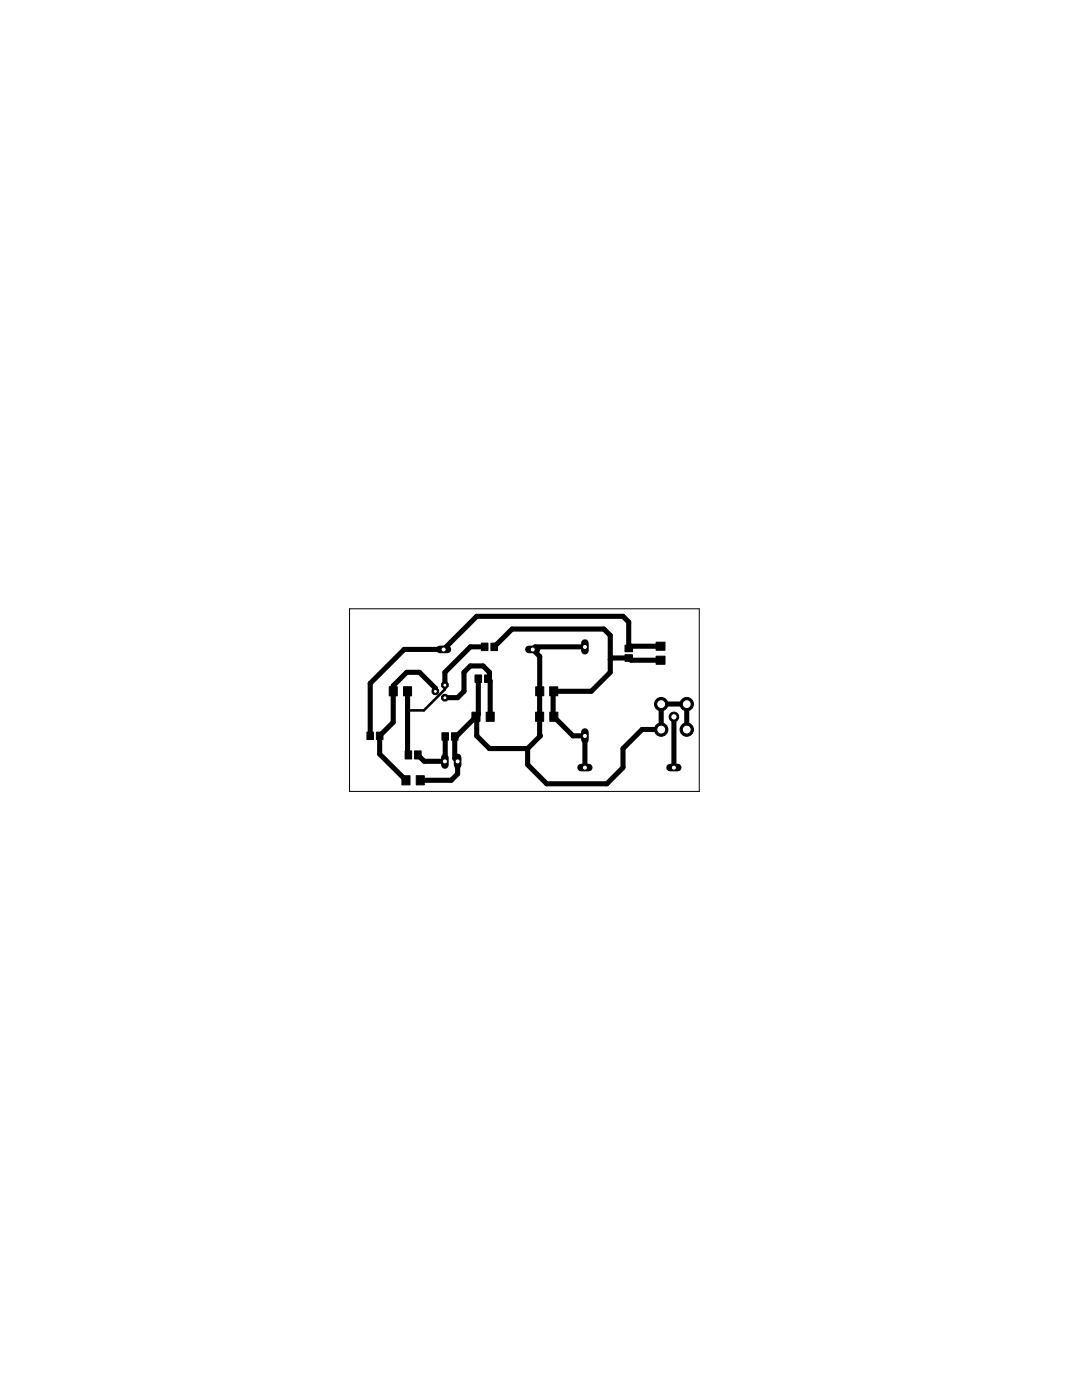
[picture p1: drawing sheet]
<svg xmlns="http://www.w3.org/2000/svg" width="216mm" height="279mm" viewBox="0 0 216 279" stroke-linecap="round" stroke-linejoin="round" font-family="sans-serif">
<g fill="#000" stroke="#000" stroke-width=".2">
<path d="M77.7 137.1h1.6v1.8h-1.6zM80.5 137.1h1.6v1.8h-1.6zM94.8 134.7h1.3v1.5h-1.3zM96.1 128.4h1.3v1.4h-1.3zM96.7 134.7h1.3v1.5h-1.3zM98 128.4h1.3v1.4h-1.3zM106.9 137.1h1.6v1.8h-1.6zM109.7 137.1h1.6v1.8h-1.6zM124.7 130.7h1.5v1.3h-1.5zM124.7 128.8h1.5v1.3h-1.5zM130.9 131h1.8v1.6h-1.8zM130.9 128.2h1.8v1.6h-1.8z"/>
<path d="M73.2 146.1h1.3v1.5h-1.3zM75.1 146.1h1.3v1.5h-1.3zM80.2 154.8h1.6v1.8h-1.6zM80.8 149.9h1.3v1.6h-1.3zM82.7 149.9h1.3v1.6h-1.3zM83.1 154.8h1.6v1.8h-1.6zM88.2 146.2h1.3v1.5h-1.3zM90.1 146.2h1.3v1.5h-1.3zM94.2 142.1h1.6v1.9h-1.6zM97 142.1h1.6v1.9h-1.6zM106.9 142.1h1.6v1.9h-1.6zM109.7 142.1h1.6v1.9h-1.6z"/>
</g>
<g fill="none" stroke="#000" stroke-width="1">
<path d="M81.3 138v12.5l.2 .2M86.9 138v-.6l-3.2-3.2h-2.5l-2.7 2.7v7.2l-2.7 2.8v3.6l5.2 5.2M88.8 139.2h2.5l1.3-1.2v-3.8l1.3-1.3h2.5l1.3 1.3v.9l-.4 .3 .5 .5v7.1M95.4 135.4v7.2l-4.4 4.4h-.3v4.3l.6 .6v2.6l-1.3 1.2h-6.1M96.7 129.1h-2.8l-5.1 5.1v2.5M98.6 129.1l3.6-3.6h18.3l1.3 1.3v7.4l-3.8 3.8h-7.6v4.9l3.9 4h2.4v6.3M116.7 129.1h-9.9l-.5 .5 1.4 1.4v15.7l.1 .2-2.5 2.5M121.8 131.6l.3-.3h3.4l.4 .5h5.9M131.8 129h-5.9l-.4 .4v-5.3l-1.2-1.1h-29.2l-6.6 6.6h-7.9l-6.7 6.8v10.5M88.8 147v4.9h-4.2l-1.2-1.2M95 143l.1 .2v3.7l2.6 2.5h7.6M134.5 143v10.2"/>
<path d="M137 145.6v-5.1h-5.1v5.1h-3.8l-3.8 3.8v3.8l-3.2 3.2h-12l-3.8-3.8v-3.2"/>
</g>
<path d="M88.8 136.7v.9l-4.2 4.2h-3.3" fill="none" stroke="#000" stroke-width=".51"/>
<path d="M88.8 151.2v1.5" fill="none" stroke="#000" stroke-width="1.5"/>
<circle cx="88.8" cy="152" r=".51" fill="#fff" stroke="#000" stroke-width=".2"/>
<path d="M91.3 151.2v1.5" fill="none" stroke="#000" stroke-width="1.5"/>
<circle cx="91.3" cy="152" r=".51" fill="#fff" stroke="#000" stroke-width=".2"/>
<circle cx="88.8" cy="139.2" r=".71" fill="#000" stroke="#000" stroke-width=".2"/>
<circle cx="88.8" cy="139.3" r=".4" fill="#fff" stroke="#000" stroke-width=".2"/>
<circle cx="86.9" cy="138" r=".71" fill="#000" stroke="#000" stroke-width=".2"/>
<circle cx="86.9" cy="138" r=".4" fill="#fff" stroke="#000" stroke-width=".2"/>
<circle cx="88.8" cy="136.7" r=".71" fill="#000" stroke="#000" stroke-width=".2"/>
<circle cx="88.8" cy="136.7" r=".4" fill="#fff" stroke="#000" stroke-width=".2"/>
<circle cx="134.5" cy="143.1" r=".95" fill="#000" stroke="#000" stroke-width=".2"/>
<circle cx="134.5" cy="143.1" r=".64" fill="#fff" stroke="#000" stroke-width=".2"/>
<circle cx="131.9" cy="145.6" r="1.33" fill="#000" stroke="#000" stroke-width=".2"/>
<circle cx="131.9" cy="145.6" r=".89" fill="#fff" stroke="#000" stroke-width=".2"/>
<circle cx="137" cy="145.6" r="1.33" fill="#000" stroke="#000" stroke-width=".2"/>
<circle cx="137" cy="145.6" r=".89" fill="#fff" stroke="#000" stroke-width=".2"/>
<circle cx="137" cy="140.5" r="1.33" fill="#000" stroke="#000" stroke-width=".2"/>
<circle cx="137" cy="140.5" r=".89" fill="#fff" stroke="#000" stroke-width=".2"/>
<circle cx="131.9" cy="140.5" r="1.33" fill="#000" stroke="#000" stroke-width=".2"/>
<circle cx="131.9" cy="140.5" r=".89" fill="#fff" stroke="#000" stroke-width=".2"/>
<path d="M116.7 128.3v1.6" fill="none" stroke="#000" stroke-width="1.5"/>
<circle cx="116.7" cy="129.1" r=".51" fill="#fff" stroke="#000" stroke-width=".2"/>
<path d="M116.7 146.1v1.5" fill="none" stroke="#000" stroke-width="1.5"/>
<circle cx="116.7" cy="146.9" r=".51" fill="#fff" stroke="#000" stroke-width=".2"/>
<path d="M87.8 129.6h1.5" fill="none" stroke="#000" stroke-width="1.5"/>
<circle cx="88.5" cy="129.6" r=".51" fill="#fff" stroke="#000" stroke-width=".2"/>
<path d="M105.5 129.6h1.6" fill="none" stroke="#000" stroke-width="1.5"/>
<circle cx="106.3" cy="129.6" r=".51" fill="#fff" stroke="#000" stroke-width=".2"/>
<path d="M133.7 153.2h1.5" fill="none" stroke="#000" stroke-width="1.5"/>
<circle cx="134.5" cy="153.2" r=".51" fill="#fff" stroke="#000" stroke-width=".2"/>
<path d="M116 153.2h1.5" fill="none" stroke="#000" stroke-width="1.5"/>
<circle cx="116.7" cy="153.2" r=".51" fill="#fff" stroke="#000" stroke-width=".2"/>
<path d="M69.7 121.5h69.8v36.4h-69.8z" fill="none" stroke="#000" stroke-width=".2"/>
</svg>
